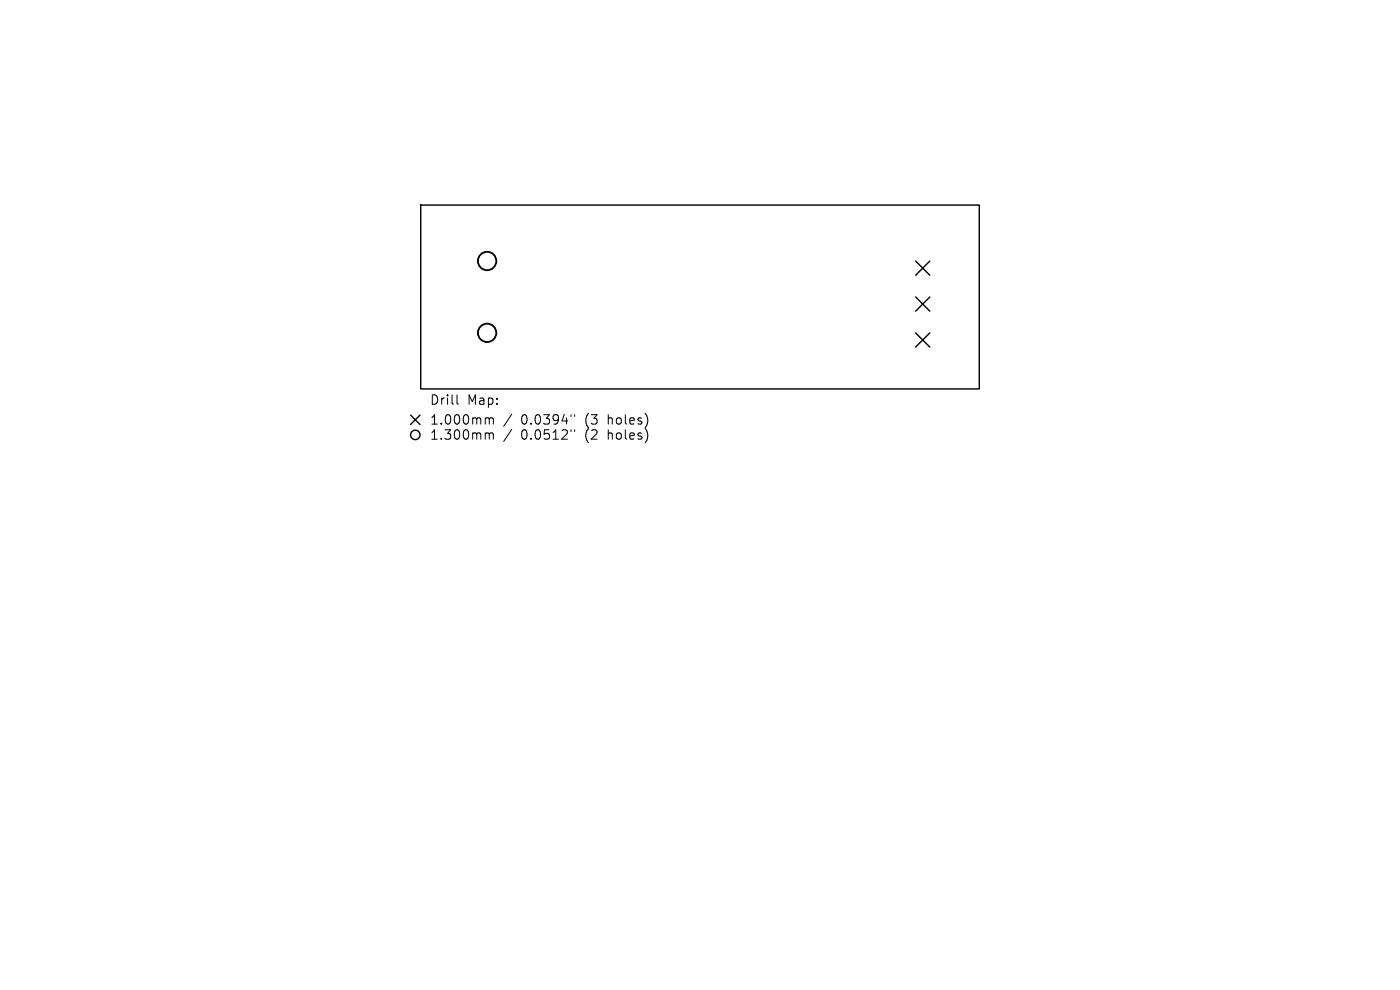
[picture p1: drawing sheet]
<svg xmlns="http://www.w3.org/2000/svg" width="297mm" height="210mm" viewBox="0 0 297 210" stroke-linecap="round" stroke-linejoin="round" font-family="sans-serif">
<defs><g id="words">
<g font-size="2.8">
<text x="91.1" y="86.2">Drill</text>
<text x="99.1" y="86.2">Map:</text>
<text x="91.1" y="90.4">1.000mm</text>
<text x="91.1" y="93.6">1.300mm</text>
<text x="110.5" y="90.4">0.0394&quot;</text>
<text x="110.5" y="93.6">0.0512&quot;</text>
<text x="124.3" y="90.4">(3</text>
<text x="124.3" y="93.6">(2</text>
<text x="129.2" y="90.4">holes)</text>
<text x="129.2" y="93.6">holes)</text>
</g>
</g></defs>
<g fill="none" stroke="#000" stroke-width=".3">
<path d="M89.3 43.5h118.5v39h-118.5zM194.3 55.4l3 3M197.3 55.4l-3 3M194.3 63l3 3M194.3 70.6l3 3M197.3 63l-3 3M197.3 70.6l-3 3M87.1 88.1l2 2M89.1 88.1l-2 2"/>
<circle cx="88.1" cy="92.3" r="1"/>
</g>
<g fill="none" stroke="#000" stroke-width=".39">
<circle cx="103.3" cy="55.4" r="1.95"/>
<circle cx="103.3" cy="70.6" r="1.95"/>
</g>
<g fill="none" stroke="#000" stroke-width=".21">
<path d="M96.9 83.8v1.7l.3 .3M103.2 88.6h.3l.3 .3M103.2 91.8h.3l.3 .3M103.8 88.9l.3-.3 .5 .1 .1 1.3M103.8 88.9v1.1M103.8 92.1v1.1M103.8 92.1l.3-.3 .5 .1 .1 1.3M108.6 87.9l-1.7 2.5M108.6 91.1l-1.7 2.5M121.1 88v.3M121.1 91.2v.3M121.9 88v.3"/>
<path d="M121.9 91.2v.3"/>
</g>
<use href="#words"/>
</svg>
